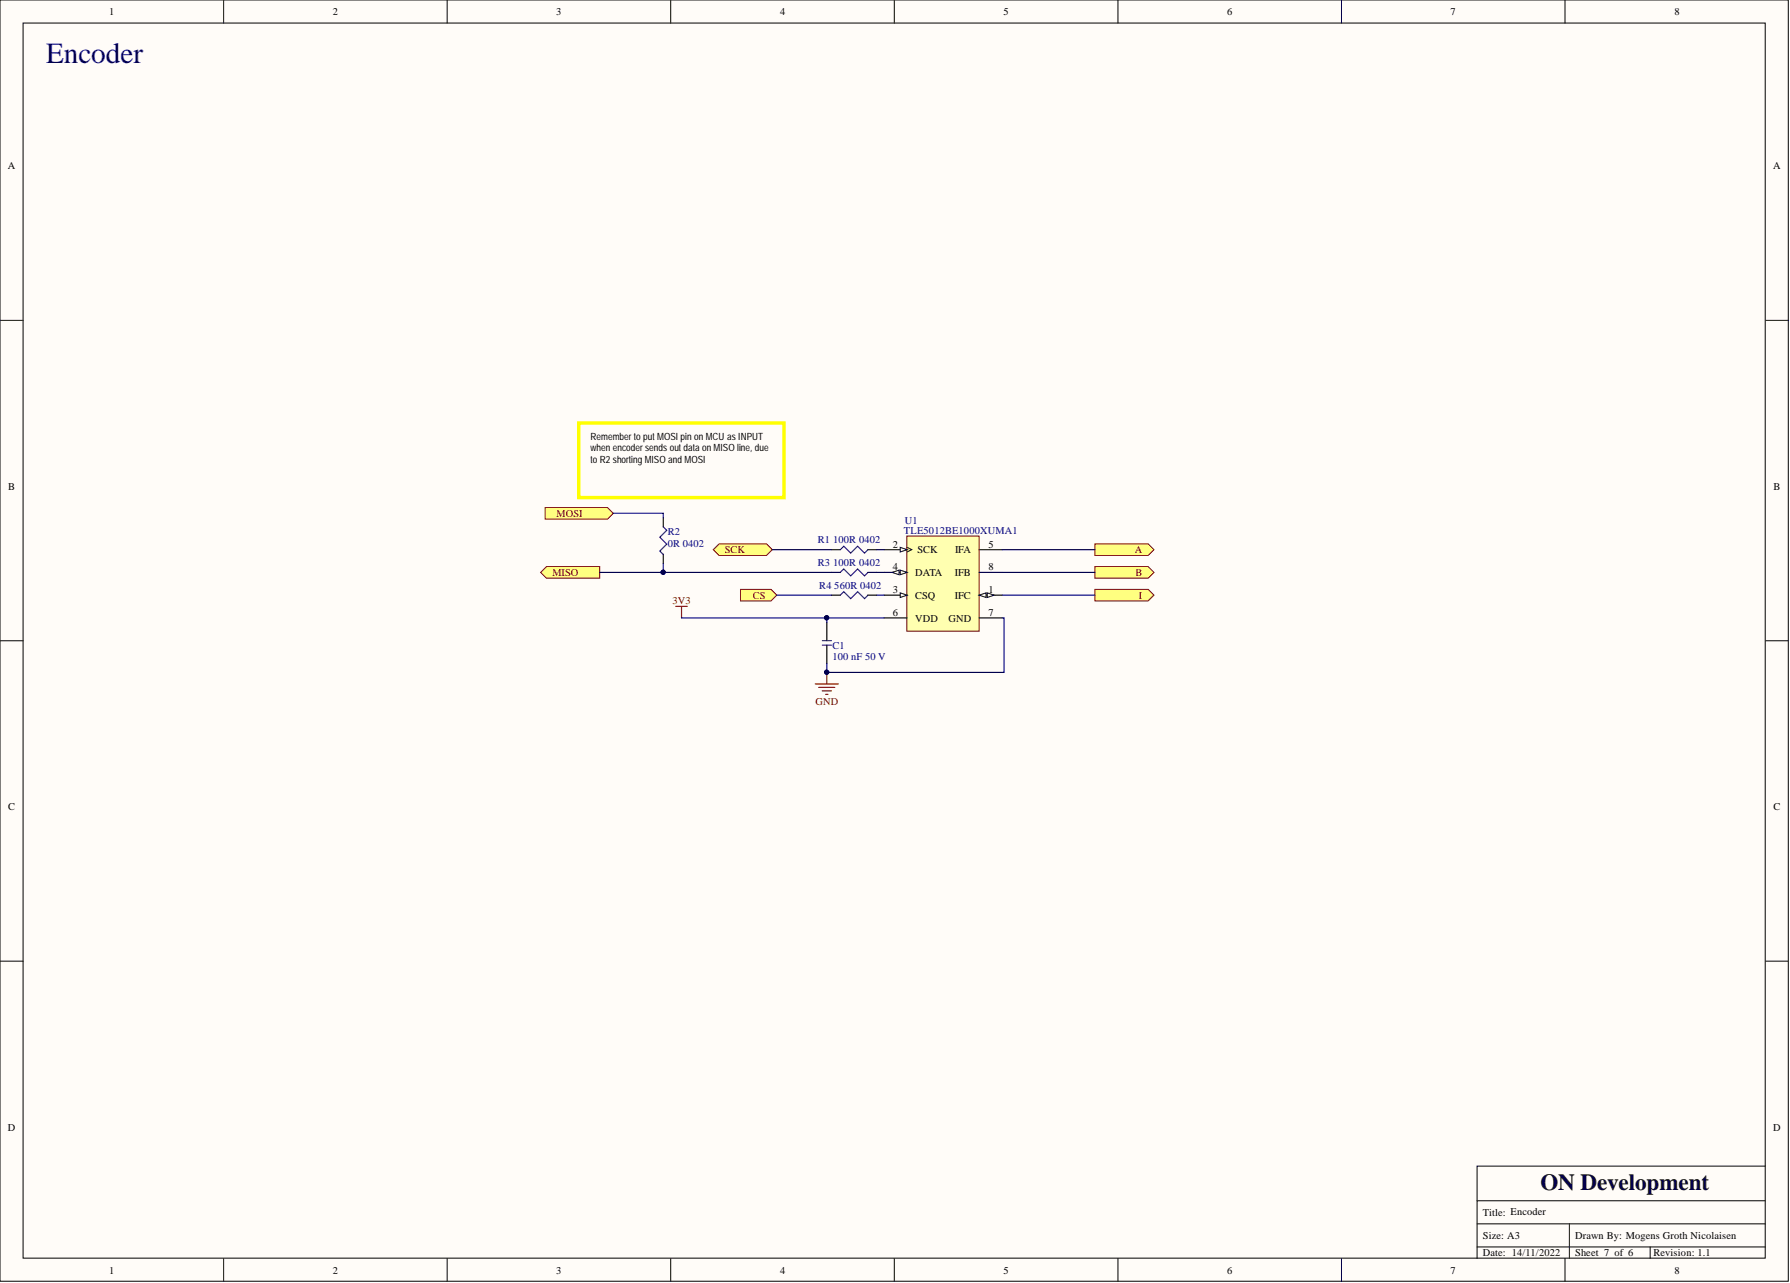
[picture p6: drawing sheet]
<svg xmlns="http://www.w3.org/2000/svg" width="393mm" height="282mm" viewBox="0 0 393 282" stroke-linecap="round" stroke-linejoin="round" font-family="sans-serif">
<defs><g id="words">
<text font-size="6.4" fill="#000080" x="10.1" y="13.9">Encoder</text>
<text font-size="5.1" x="338.5" y="261.4">ON Development</text>
<g font-size="2.3">
<text x="24" y="3.3">1</text>
<text x="73.1" y="3.3">2</text>
<text x="122.2" y="3.3">3</text>
<text x="171.4" y="3.3">4</text>
<text x="220.5" y="3.3">5</text>
<text x="269.6" y="3.3">6</text>
<text x="318.8" y="3.3">7</text>
<text x="367.9" y="3.3">8</text>
<text x="1.7" y="37.2">A</text>
<text x="389.7" y="37.2">A</text>
<text x="1.8" y="107.6">B</text>
<text x="389.8" y="107.6">B</text>
<text x="196.2" y="120.3">2</text>
<text x="196.2" y="125.3">4</text>
<text x="201.6" y="121.6">SCK</text>
<text x="209.9" y="121.6">IFA</text>
<text x="217.2" y="120.3">5</text>
<text x="217.2" y="125.3">8</text>
<text x="196.2" y="130.3">3</text>
<text x="201.1" y="131.6">CSQ</text>
<text x="201.1" y="126.6">DATA</text>
<text x="209.8" y="131.6">IFC</text>
<text x="209.8" y="126.6">IFB</text>
<text x="217.2" y="130.3">1</text>
<text x="196.2" y="135.3">6</text>
<text x="201.1" y="136.5">VDD</text>
<text x="208.4" y="136.5">GND</text>
<text x="217.2" y="135.3">7</text>
<text x="1.8" y="178">C</text>
<text x="389.8" y="178">C</text>
<text x="1.7" y="248.4">D</text>
<text x="389.7" y="248.4">D</text>
<text x="325.9" y="267.1">Title: Encoder</text>
<text x="325.9" y="272.2">Size: A3</text>
<text x="325.9" y="276">Date: 14/11/2022</text>
<text x="346.1" y="276">Sheet 7 of 6</text>
<text x="346.1" y="272.2">Drawn By: Mogens Groth Nicolaisen</text>
<text x="363.4" y="276">Revision: 1.1</text>
<text x="24" y="279.8">1</text>
<text x="73.1" y="279.8">2</text>
<text x="122.2" y="279.8">3</text>
<text x="171.4" y="279.8">4</text>
<text x="220.5" y="279.8">5</text>
<text x="269.6" y="279.8">6</text>
<text x="318.8" y="279.8">7</text>
<text x="367.9" y="279.8">8</text>
</g>
<g font-size="2.3" fill="#800000">
<text x="122.3" y="113.5">MOSI</text>
<text x="159.2" y="121.6">SCK</text>
<text x="249.4" y="121.6">A</text>
<text x="121.4" y="126.6">MISO</text>
<text x="165.4" y="131.6">CS</text>
<text x="249.5" y="126.6">B</text>
<text x="250.3" y="131.6">I</text>
<text x="147.8" y="132.7">3V3</text>
<text x="179.2" y="154.8">GND</text>
</g>
<g font-size="2.3" fill="#000080">
<text x="146.7" y="117.6">R2</text>
<text x="179.7" y="119.3">R1</text>
<text x="183.1" y="119.2">100R 0402</text>
<text x="198.6" y="117.3">TLE5012BE1000XUMA1</text>
<text x="198.8" y="115.2">U1</text>
<text x="146.7" y="120.1">0R 0402</text>
<text x="179.7" y="124.3">R3</text>
<text x="183.1" y="124.3">100R 0402</text>
<text x="180" y="129.4">R4</text>
<text x="183.3" y="129.4">560R 0402</text>
<text x="182.9" y="142.6">C1</text>
<text x="182.9" y="145.1">100 nF 50 V</text>
</g>
<g font-size="2.2">
<text x="129.7" y="96.6">Remember to put MOSI pin on MCU asINPUT</text>
<text x="129.7" y="99.2">when encoder sendsout data on MISO line, due</text>
<text x="129.7" y="101.7">to R2 shorting MISO and MOSI</text>
</g>
</g></defs>
<g fill="#fffcf8" stroke="#000" stroke-width=".22">
<path d="M0 0h393v281.5h-393z"/>
<path d="M5.1 5.1h382.8v271.3h-382.8z"/>
</g>
<g fill="none" stroke="#000" stroke-width=".22">
<path d="M49.1 0v5.1M98.3 0v5.1M147.4 0v5.1M196.5 0v5.1M245.7 0v5.1M294.8 0v5.1M343.9 0v5.1M0 70.4h5.1M388 70.4h5M0 140.8h5.1M388 140.8h5M0 211.2h5.1"/>
<path d="M388 211.2h5M388 256.2h-63.4v7.6M49.1 276.5v5.1M98.3 276.5v5.1M147.4 276.5v5.1M196.5 276.5v5.1M245.7 276.5v5.1M294.8 276.5v5.1M324.6 268.9h63.4M324.6 273.9h63.4M343.9 276.5v5.1M344.9 268.9v7.6"/>
<path d="M362.6 273.9v2.6M388 263.8h-63.4v12.7"/>
</g>
<path d="M179.2 150.3h5M179.9 151h3.6M180.7 151.8h2M181.4 152.5h.5M181.7 147.7v2.6" fill="none" stroke="#800000" stroke-width=".25"/>
<circle cx="181.7" cy="147.7" r=".47" fill="#000080" stroke="#000080" stroke-width=".22"/>
<g fill="#ffff80" stroke="#800000" stroke-width=".22">
<path d="M120.1 124.5h11.7v2.5h-11.7l-1.3-1.2z" fill-rule="evenodd"/>
<path d="M119.8 111.5h13.7l1.3 1.3-1.3 1.2h-13.7z" fill-rule="evenodd"/>
<path d="M158 119.5h10.5l1.2 1.3-1.2 1.2h-10.5l-1.3-1.2z" fill-rule="evenodd"/>
<path d="M162.7 129.5h6.7l1.3 1.3-1.3 1.2h-6.7z" fill-rule="evenodd"/>
<path d="M240.6 119.5h11.7l1.3 1.3-1.3 1.2h-11.7z" fill-rule="evenodd"/>
<path d="M240.6 124.5h11.7l1.3 1.3-1.3 1.2h-11.7z" fill-rule="evenodd"/>
<path d="M240.6 129.5h11.7l1.3 1.3-1.3 1.2h-11.7z" fill-rule="evenodd"/>
</g>
<path d="M181.7 136.7v4M182.7 120.8h2M182.7 130.8h2M190.7 120.8h2M190.7 130.8h2M181.7 141.7v4" fill="none" stroke="#000" stroke-width=".25"/>
<path d="M184.7 120.8l.7-.8 1.5 1.5 1.6-1.5 1.5 1.5 .7-.7M184.7 130.8l.7-.8 1.5 1.5 1.6-1.5 1.5 1.5 .7-.7M180.7 140.7h2M180.7 141.7h2" fill="none" stroke="#30007b" stroke-width=".25"/>
<path d="M199.3 117.8h15.9v20.9h-15.9z" fill="#ffffb0" stroke="#800000" stroke-width=".22"/>
<path d="M215.2 130.8h5" fill="none" stroke="#000" stroke-width=".25"/>
<path d="M215.2 130.8l1.5-.6v1.1z" fill="#fffcf8"/>
<path d="M215.2 130.8l1.5-.6v1.1z" fill="none" stroke="#000" stroke-width=".22"/>
<path d="M216.9 130.2l1.6 .6-1.6 .5z" fill="#fffcf8"/>
<path d="M199.3 120.3l1.1 .5-1.1 .5M216.9 130.2l1.6 .6-1.6 .5z" fill="none" stroke="#000" stroke-width=".22"/>
<path d="M194.3 120.8h5" fill="none" stroke="#000" stroke-width=".25"/>
<path d="M197.8 120.3l1.5 .5-1.5 .5z" fill="#fffcf8"/>
<path d="M197.8 120.3l1.5 .5-1.5 .5z" fill="none" stroke="#000" stroke-width=".22"/>
<path d="M194.3 130.8h5" fill="none" stroke="#000" stroke-width=".25"/>
<path d="M197.8 130.2l1.5 .6-1.5 .5z" fill="#fffcf8"/>
<path d="M197.8 130.2l1.5 .6-1.5 .5z" fill="none" stroke="#000" stroke-width=".22"/>
<path d="M194.3 125.8h5" fill="none" stroke="#000" stroke-width=".25"/>
<path d="M197.8 125.3l1.5 .5-1.5 .5z" fill="#fffcf8"/>
<path d="M197.8 125.3l1.5 .5-1.5 .5z" fill="none" stroke="#000" stroke-width=".22"/>
<path d="M196 125.8l1.6-.5v1z" fill="#fffcf8"/>
<path d="M196 125.8l1.6-.5v1z" fill="none" stroke="#000" stroke-width=".22"/>
<path d="M145.8 113.8v2M145.8 121.8v2M182.7 125.8h2M190.7 125.8h2M194.3 135.8h5M215.2 120.8h5M215.2 135.8h5M215.2 125.8h5" fill="none" stroke="#000" stroke-width=".25"/>
<path d="M145.8 115.8l.7 .7-1.5 1.5 1.5 1.5-1.5 1.6 .8 .7M184.7 125.8l.7-.8 1.5 1.5 1.6-1.5 1.5 1.5 .7-.7" fill="none" stroke="#30007b" stroke-width=".25"/>
<path d="M127.2 92.9h45.1v16.4h-45.1z" fill="none" stroke="#ff0" stroke-width=".76"/>
<path d="M148.5 133.2h2.5M149.8 133.2v2.6" fill="none" stroke="#800000" stroke-width=".25"/>
<g fill="none" stroke="#000080" stroke-width=".25">
<path d="M134.8 112.8h11v1M131.8 125.8h50.9M145.8 123.8v2M149.8 135.8h31.9M169.7 120.8h13M170.7 130.8h12M192.7 120.8h1.6M192.7 130.8h1.6M192.7 125.8h1.6M194.3 135.8h-12.6v.9M220.2 135.8h.4v11.9h-38.9v-2M220.2 120.8h20.4"/>
<path d="M220.2 130.8h20.4M220.2 125.8h20.4"/>
</g>
<g fill="#000080" stroke="#000080" stroke-width=".22">
<circle cx="181.7" cy="135.7" r=".47"/>
<circle cx="181.7" cy="147.7" r=".47"/>
<circle cx="145.7" cy="125.7" r=".47"/>
</g>
<use href="#words"/>
</svg>
